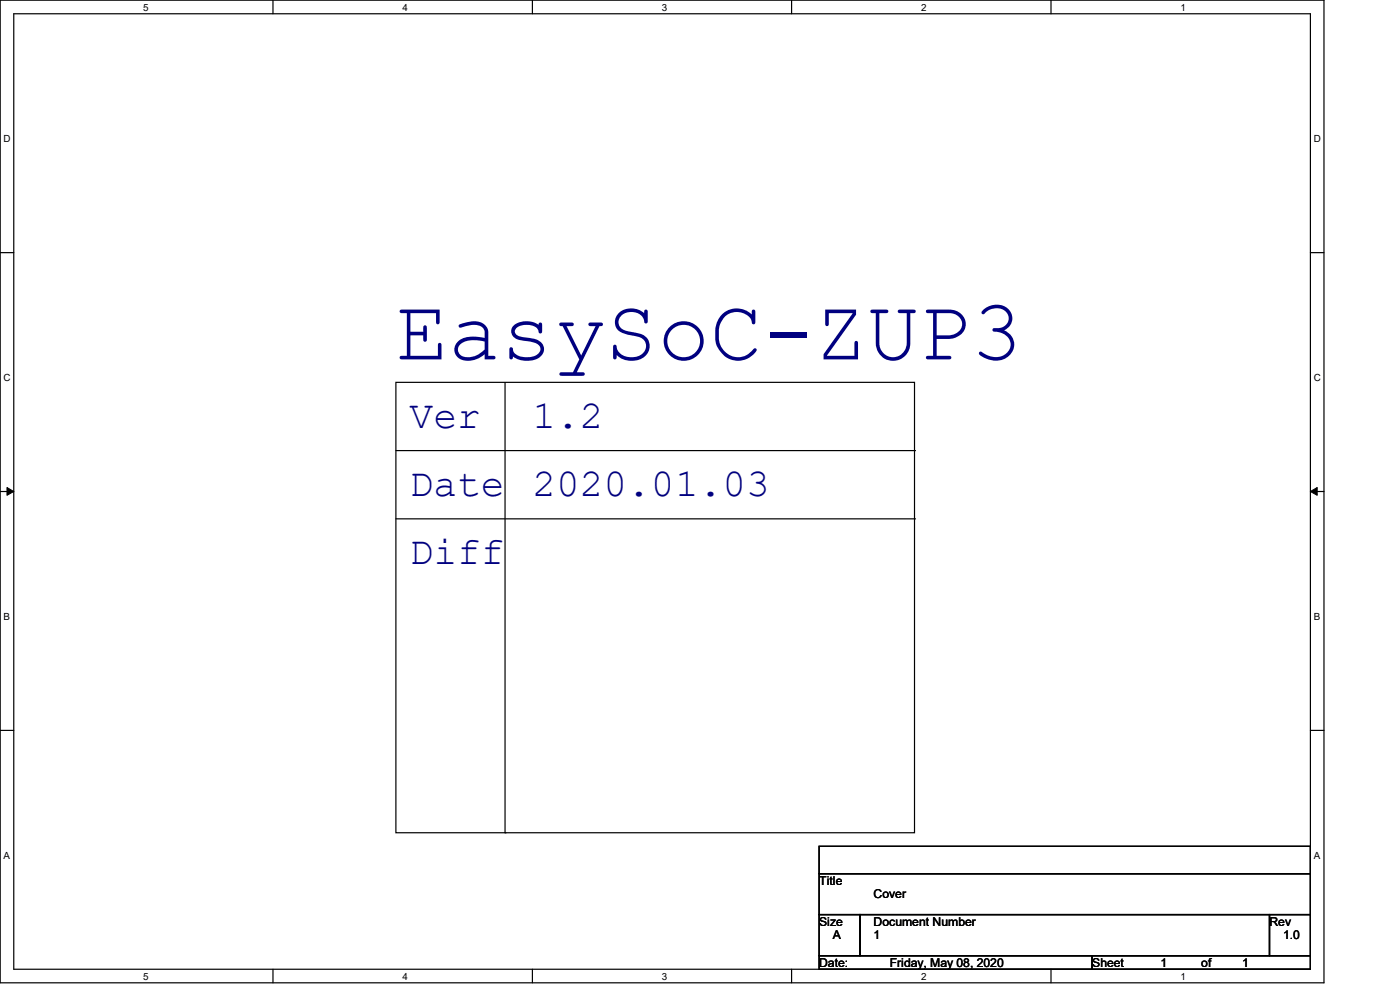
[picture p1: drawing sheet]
<svg xmlns="http://www.w3.org/2000/svg" width="297mm" height="210mm" viewBox="0 0 297 210" stroke-linecap="round" stroke-linejoin="round" font-family="sans-serif">
<defs><g id="words">
<text font-size="18.5" fill="#000080" x="84" y="76.2">EasySoC-ZUP3</text>
<g font-size="8.4" fill="#000080">
<text x="86.9" y="90.7">Ver</text>
<text x="113" y="90.7">1.2</text>
<text x="86.9" y="105.2">Date</text>
<text x="112.9" y="105.2">2020.01.03</text>
<text x="86.9" y="119.7">Diff</text>
</g>
<g font-size="2.6">
<text x="173.8" y="187.7">Title</text>
<text x="185.3" y="190.6">Cover</text>
<text x="173.8" y="196.3">Size</text>
<text x="185.3" y="196.3">Document Number</text>
<text x="269.3" y="196.3">Rev</text>
<text x="176.7" y="199.3">A</text>
<text x="185.3" y="199.3">1</text>
<text x="272.2" y="199.3">1.0</text>
<text x="173.8" y="205.1">Date:</text>
<text x="188.8" y="205.1">Friday, May 08, 2020</text>
<text x="231.7" y="205.1">Sheet</text>
<text x="246.2" y="205.1">1</text>
<text x="254.8" y="205.1">of</text>
<text x="263.5" y="205.1">1</text>
</g>
<g font-size="2.1">
<text x="30.4" y="2.2">5</text>
<text x="85.4" y="2.2">4</text>
<text x="140.4" y="2.2">3</text>
<text x="195.4" y="2.2">2</text>
<text x="250.4" y="2.2">1</text>
<text x=".8" y="30.1">D</text>
<text x="278.7" y="30.1">D</text>
<text x=".8" y="80.8">C</text>
<text x="278.7" y="80.8">C</text>
<text x=".8" y="131.5">B</text>
<text x="278.7" y="131.5">B</text>
<text x=".8" y="182.2">A</text>
<text x="278.7" y="182.2">A</text>
<text x="30.4" y="207.8">5</text>
<text x="85.4" y="207.8">4</text>
<text x="140.4" y="207.8">3</text>
<text x="195.4" y="207.8">2</text>
<text x="250.4" y="207.8">1</text>
</g>
</g></defs>
<path d="M0 0h280.9v208.5h-280.9zM2.9 2.9h275.1v202.7h-275.1z" fill="none" stroke="#000" stroke-width=".25"/>
<g fill="#fff">
<path d="M30.4 .3h1.1v2.4h-1.1z"/>
<path d="M30.4 205.9h1.1v2.3h-1.1z"/>
</g>
<path d="M57.9 0v2.9M57.9 205.6v2.9" fill="none" stroke="#000" stroke-width=".25"/>
<g fill="#fff">
<path d="M85.4 .3h1.1v2.4h-1.1z"/>
<path d="M85.4 205.9h1.1v2.3h-1.1z"/>
</g>
<path d="M112.9 0v2.9M112.9 205.6v2.9" fill="none" stroke="#000" stroke-width=".25"/>
<g fill="#fff">
<path d="M140.4 .3h1.2v2.4h-1.2z"/>
<path d="M140.4 205.9h1.2v2.3h-1.2z"/>
</g>
<path d="M167.9 0v2.9M167.9 205.6v2.9" fill="none" stroke="#000" stroke-width=".25"/>
<g fill="#fff">
<path d="M195.4 .3h1.2v2.4h-1.2z"/>
<path d="M195.4 205.9h1.2v2.3h-1.2z"/>
</g>
<path d="M223 0v2.9M223 205.6v2.9" fill="none" stroke="#000" stroke-width=".25"/>
<g fill="#fff">
<path d="M250.4 .3h1.2v2.4h-1.2z"/>
<path d="M250.4 205.9h1.2v2.3h-1.2z"/>
<path d="M.8 28.2h1.4v2.4h-1.4z"/>
<path d="M278.7 28.2h1.5v2.4h-1.5z"/>
<path d="M.8 78.9h1.4v2.3h-1.4z"/>
<path d="M278.7 78.9h1.5v2.3h-1.5z"/>
</g>
<path d="M0 53.6h2.9M278 53.6h2.9" fill="none" stroke="#000" stroke-width=".25"/>
<g fill="#fff">
<path d="M.8 129.6h1.3v2.3h-1.3z"/>
<path d="M278.7 129.6h1.4v2.3h-1.4z"/>
</g>
<path d="M0 104.3h2.9M278 104.3h2.9" fill="none" stroke="#000" stroke-width=".25"/>
<path d="M1.5 103.4l1.4 .9-1.4 .8zM278 104.3l1.4-.9v1.7z" fill="#000" stroke="#000" stroke-width=".21"/>
<g fill="#fff">
<path d="M.8 180.3h1.3v2.3h-1.3z"/>
<path d="M278.7 180.3h1.4v2.3h-1.4z"/>
</g>
<g fill="none" stroke="#000" stroke-width=".25">
<path d="M84 81.1h110v95.6h-110zM84 95.6h110M107.1 81.1v95.6M194 95.6h.1M84 110.1h110M194 110.1h.1M0 154.9h2.9M278 154.9h2.9M107.1 176.7h.1M173.8 179.5h104.2v5.8h-104.2zM173.8 185.3h104.2v8.7h-104.2zM173.8 194h8.7v8.7h-8.7z"/>
<path d="M182.5 194h86.8v8.7h-86.8zM269.3 194h8.7v8.7h-8.7zM173.8 202.7h57.9v2.9h-57.9zM231.7 202.7h46.3v2.9h-46.3z"/>
</g>
<use href="#words"/>
</svg>
